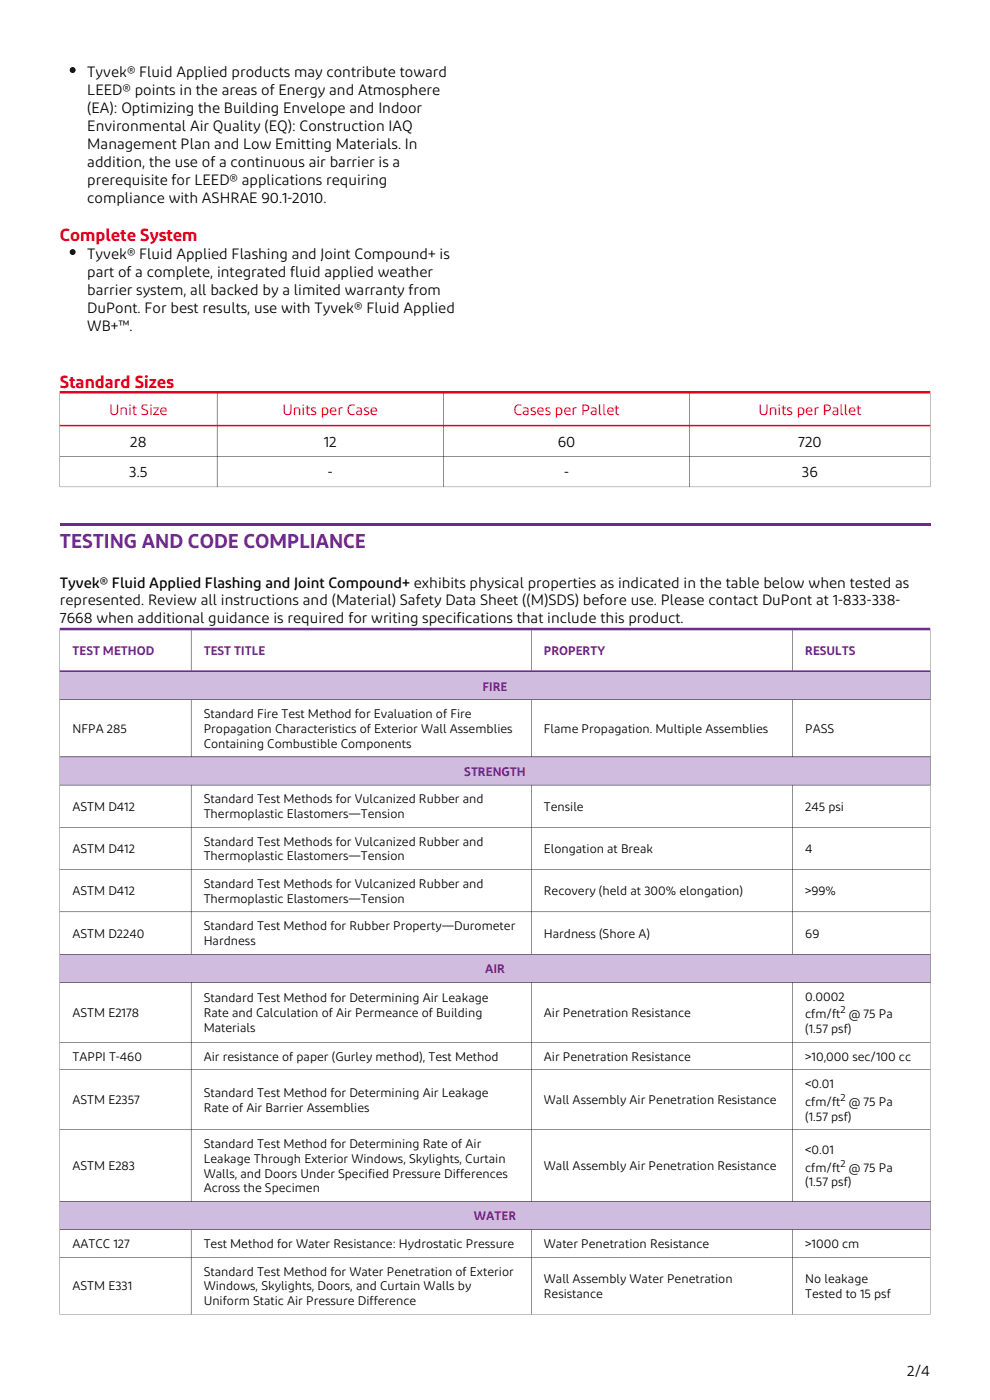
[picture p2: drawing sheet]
<svg xmlns="http://www.w3.org/2000/svg" width="210mm" height="297mm" viewBox="0 0 210 297" stroke-linecap="round" stroke-linejoin="round" font-family="sans-serif">
<defs><g id="words">
<text font-size="4.2" fill="#6f2b8e" x="12.7" y="116.2">TESTING AND CODE COMPLIANCE</text>
<g font-size="3.7" fill="#e4001c">
<text x="12.7" y="51">Complete System</text>
<text x="12.7" y="82.3">Standard Sizes</text>
</g>
<g font-size="3.2">
<text x="18.5" y="16.4">Tyvek® Fluid Applied products may contribute toward</text>
<text x="18.5" y="20.2">LEED® points in the areas of Energy and Atmosphere</text>
<text x="18.5" y="24">(EA): Optimizing the Building Envelope and Indoor</text>
<text x="18.5" y="27.8">Environmental Air Quality (EQ): Construction IAQ</text>
<text x="18.5" y="31.6">Management Plan and Low Emitting Materials. In</text>
<text x="18.5" y="35.4">addition, the use of a continuous air barrier is a</text>
<text x="18.5" y="39.2">prerequisite for LEED® applications requiring</text>
<text x="18.5" y="43">compliance with ASHRAE 90.1-2010.</text>
<text x="18.5" y="55">Tyvek® Fluid Applied Flashing and Joint Compound+ is</text>
<text x="18.5" y="58.8">part of a complete, integrated fluid applied weather</text>
<text x="18.5" y="62.6">barrier system, all backed by a limited warranty from</text>
<text x="18.5" y="66.4">DuPont. For best results, use with Tyvek® Fluid Applied</text>
<text x="18.5" y="70.2">WB+™.</text>
<text x="27.6" y="94.8">28</text>
<text x="68.7" y="94.8">12</text>
<text x="118.3" y="94.8">60</text>
<text x="169.3" y="94.8">720</text>
<text x="27.4" y="101.2">3.5</text>
<text x="69.5" y="101.2">-</text>
<text x="119.7" y="101.2">-</text>
<text x="170.1" y="101.2">36</text>
<text x="12.7" y="124.7">Tyvek® Fluid Applied Flashing and Joint Compound+ exhibits physical properties as indicated in the table below when tested as</text>
<text x="12.7" y="128.4">represented. Review all instructions and (Material) Safety Data Sheet ((M)SDS) before use. Please contact DuPont at 1-833-338-</text>
<text x="12.7" y="132.2">7668 when additional guidance is required for writing specifications that include this product.</text>
<text x="192.5" y="291.8">2/4</text>
</g>
<g font-size="3.2" fill="#e4001c">
<text x="23.1" y="88.1">Unit Size</text>
<text x="59.9" y="88.1">Units per Case</text>
<text x="108.9" y="88.1">Cases per Pallet</text>
<text x="160.9" y="88.1">Units per Pallet</text>
</g>
<g font-size="2.6" fill="#6f2b8e">
<text x="15.4" y="139">TEST METHOD</text>
<text x="43.2" y="139">TEST TITLE</text>
<text x="115.4" y="139">PROPERTY</text>
<text x="170.8" y="139">RESULTS</text>
<text x="102.4" y="146.5">FIRE</text>
<text x="98.5" y="164.6">STRENGTH</text>
<text x="102.9" y="206.4">AIR</text>
<text x="100.5" y="258.9">WATER</text>
</g>
<g font-size="2.6">
<text x="15.4" y="155.5">NFPA 285</text>
<text x="43.2" y="152.4">Standard Fire Test Method for Evaluation of Fire</text>
<text x="43.2" y="155.5">Propagation Characteristics of Exterior Wall Assemblies</text>
<text x="115.4" y="155.5">Flame Propagation. Multiple Assemblies</text>
<text x="170.8" y="155.5">PASS</text>
<text x="43.2" y="158.6">Containing Combustible Components</text>
<text x="15.4" y="172">ASTM D412</text>
<text x="43.2" y="170.4">Standard Test Methods for Vulcanized Rubber and</text>
<text x="43.2" y="173.6">Thermoplastic Elastomers—Tension</text>
<text x="115.4" y="172">Tensile</text>
<text x="170.8" y="172">245 psi</text>
<text x="43.2" y="179.4">Standard Test Methods for Vulcanized Rubber and</text>
<text x="15.4" y="181">ASTM D412</text>
<text x="43.2" y="182.5">Thermoplastic Elastomers—Tension</text>
<text x="115.4" y="181">Elongation at Break</text>
<text x="170.8" y="181">4</text>
<text x="15.4" y="189.9">ASTM D412</text>
<text x="43.2" y="188.4">Standard Test Methods for Vulcanized Rubber and</text>
<text x="43.2" y="191.5">Thermoplastic Elastomers—Tension</text>
<text x="115.4" y="189.9">Recovery (held at 300% elongation)</text>
<text x="170.8" y="189.9">&gt;99%</text>
<text x="43.2" y="197.3">Standard Test Method for Rubber Property—Durometer</text>
<text x="15.4" y="198.9">ASTM D2240</text>
<text x="43.2" y="200.5">Hardness</text>
<text x="115.4" y="198.9">Hardness (Shore A)</text>
<text x="170.8" y="198.9">69</text>
<text x="15.4" y="215.7">ASTM E2178</text>
<text x="43.2" y="212.6">Standard Test Method for Determining Air Leakage</text>
<text x="43.2" y="215.7">Rate and Calculation of Air Permeance of Building</text>
<text x="115.4" y="215.7">Air Penetration Resistance</text>
<text x="170.8" y="212.3">0.0002</text>
<text x="43.2" y="218.8">Materials</text>
<text x="170.8" y="216">cfm/ft @ 75 Pa</text>
<text x="170.8" y="219.2">(1.57 psf)</text>
<text x="15.4" y="225">TAPPI T-460</text>
<text x="43.2" y="225">Air resistance of paper (Gurley method), Test Method</text>
<text x="115.4" y="225">Air Penetration Resistance</text>
<text x="170.8" y="225">&gt;10,000 sec/100 cc</text>
<text x="43.2" y="232.7">Standard Test Method for Determining Air Leakage</text>
<text x="170.8" y="230.8">&lt;0.01</text>
<text x="15.4" y="234.3">ASTM E2357</text>
<text x="43.2" y="235.8">Rate of Air Barrier Assemblies</text>
<text x="115.4" y="234.3">Wall Assembly Air Penetration Resistance</text>
<text x="170.8" y="234.6">cfm/ft @ 75 Pa</text>
<text x="170.8" y="237.7">(1.57 psf)</text>
<text x="43.2" y="243.6">Standard Test Method for Determining Rate of Air</text>
<text x="170.8" y="244.8">&lt;0.01</text>
<text x="15.4" y="248.2">ASTM E283</text>
<text x="43.2" y="246.7">Leakage Through Exterior Windows, Skylights, Curtain</text>
<text x="43.2" y="249.8">Walls, and Doors Under Specified Pressure Differences</text>
<text x="115.4" y="248.2">Wall Assembly Air Penetration Resistance</text>
<text x="170.8" y="248.6">cfm/ft @ 75 Pa</text>
<text x="170.8" y="251.7">(1.57 psf)</text>
<text x="43.2" y="253">Across the Specimen</text>
<text x="15.4" y="264.8">AATCC 127</text>
<text x="43.2" y="264.8">Test Method for Water Resistance: Hydrostatic Pressure</text>
<text x="115.4" y="264.8">Water Penetration Resistance</text>
<text x="170.8" y="264.8">&gt;1000 cm</text>
<text x="15.4" y="273.7">ASTM E331</text>
<text x="43.2" y="270.6">Standard Test Method for Water Penetration of Exterior</text>
<text x="43.2" y="273.7">Windows, Skylights, Doors, and Curtain Walls by</text>
<text x="115.4" y="272.2">Wall Assembly Water Penetration</text>
<text x="115.4" y="275.3">Resistance</text>
<text x="170.8" y="272.2">No leakage</text>
<text x="170.8" y="275.3">Tested to 15 psf</text>
<text x="43.2" y="276.9">Uniform Static Air Pressure Difference</text>
</g>
<g font-size="2.2">
<text x="178.3" y="215">2</text>
<text x="178.3" y="233.5">2</text>
<text x="178.3" y="247.5">2</text>
</g>
</g></defs>
<g fill="#d0bcdf">
<path d="M12.7 142.4h184.6v6.1h-184.6z"/>
<path d="M12.7 160.6h184.6v5.9h-184.6z"/>
<path d="M12.7 202.4h184.6v6h-184.6z"/>
<path d="M12.7 254.9h184.6v6h-184.6z"/>
</g>
<g fill="none" stroke="#000" stroke-width=".21">
<path d="M12.7 133.2v145.6h184.6M40.5 133.2v9.3M112.7 133.2v9.3M168.1 133.2v9.3M197.3 133.2v145.6M12.7 148.5h184.6M40.5 148.4v12.2M112.7 148.4v12.2M168.1 148.4v12.2M12.7 160.6h184.6M12.7 166.5h184.6M12.7 175.5h184.6"/>
<path d="M40.5 166.5v35.9M112.7 166.5v35.9M168.1 166.5v35.9M12.7 184.5h184.6M12.7 193.5h184.6M12.7 202.4h184.6M12.7 208.4h184.6M40.5 208.4v46.5M112.7 208.4v46.5M168.1 208.4v46.5M12.7 221.1h184.6M12.7 226.9h184.6"/>
<path d="M12.7 239.7h184.6M12.7 254.9h184.6M12.7 260.9h184.6M12.7 266.7h184.6M40.5 260.9v17.9M112.7 260.9v17.9M168.1 260.9v17.9"/>
</g>
<path d="M12.7 142.4h184.6" fill="none" stroke="#6f2b8e" stroke-width=".26"/>
<g fill="#6f2b8e">
<path d="M12.7 133.2h27.9l-.1 .5h-27.8z"/>
<path d="M40.5 133.2h72.2v.5h-72.1z"/>
<path d="M112.7 133.2h55.5l-.1 .5h-55.4z"/>
<path d="M168.1 133.2h29.2v.5h-29.1z"/>
<path d="M12.7 111h184.6v.5h-184.6z"/>
</g>
<path d="M12.7 96.8h184.6M12.7 82.9v20.4h184.6M46 82.9v20.4M94.1 82.9v20.4M146.3 82.9v20.4M197.3 82.9v20.4" fill="none" stroke="#000" stroke-width=".21"/>
<path d="M12.7 90.3h184.6" fill="none" stroke="#e4001c" stroke-width=".26"/>
<g fill="#e4001c">
<path d="M12.7 82.9h33.4l-.1 .6h-33.3z"/>
<path d="M46 82.9h48.1l-.1 .6h-47.9z"/>
<path d="M94 82.9h52.4l-.1 .6h-52.2z"/>
<path d="M146.3 82.9h51v.6h-50.9z"/>
</g>
<g fill="#000">
<circle cx="15.4" cy="14.9" r=".62"/>
<circle cx="15.4" cy="53.5" r=".62"/>
</g>
<use href="#words"/>
</svg>
